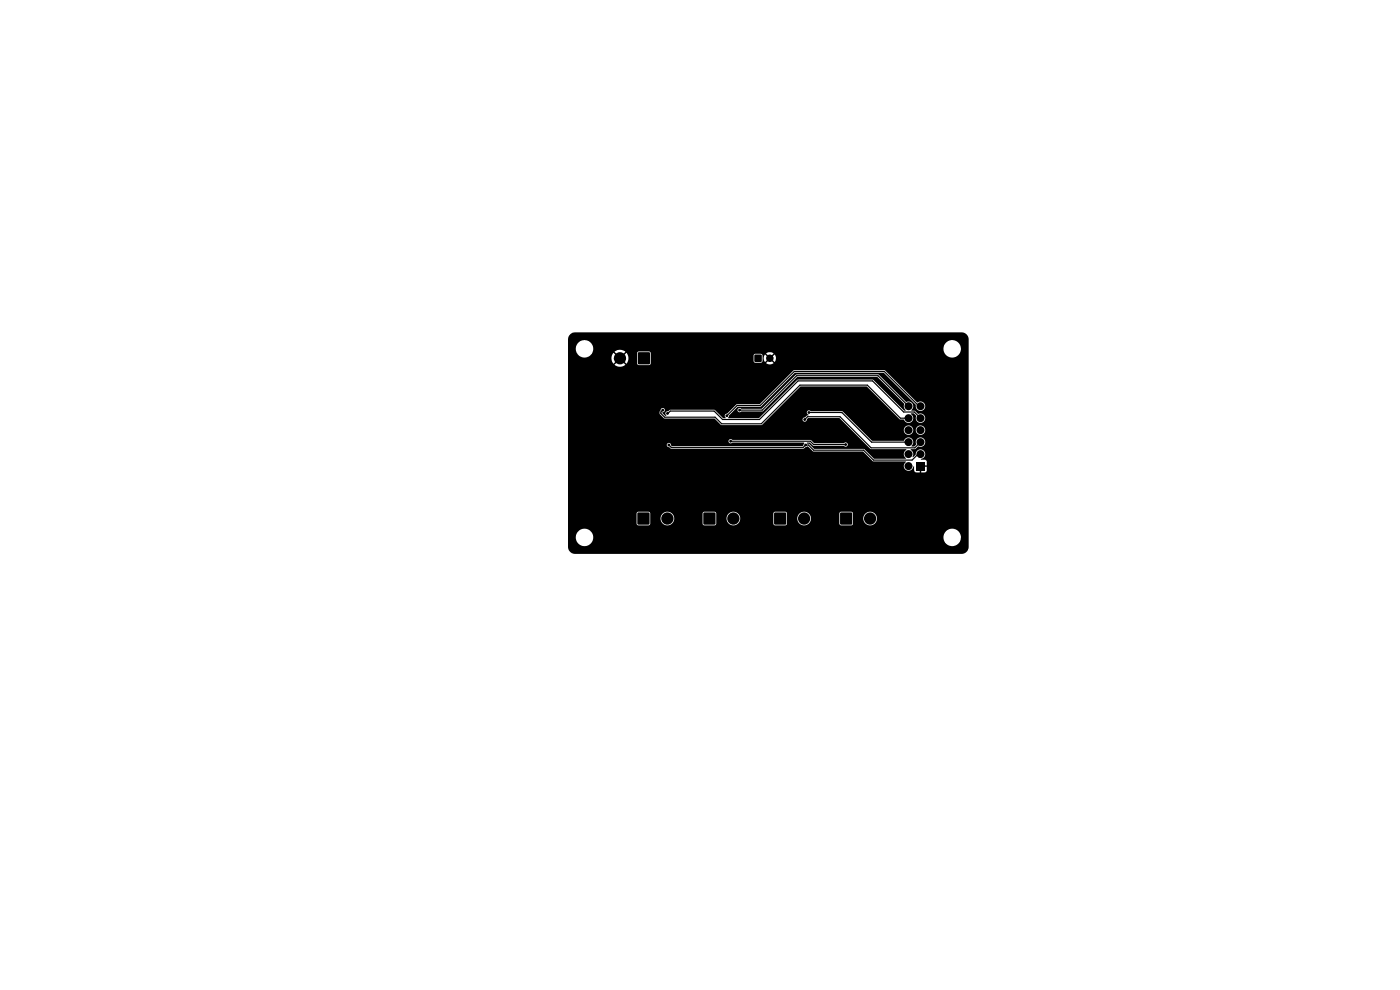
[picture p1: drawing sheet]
<svg xmlns="http://www.w3.org/2000/svg" width="297mm" height="210mm" viewBox="0 0 297 210" stroke-linecap="round" stroke-linejoin="round" font-family="sans-serif">
<g fill="#000">
<path d="M135.4 74.8h2.4v2.4h-2.4zM160.1 75.3h1.4v1.4h-1.4zM120.9 71l.5-.4 .6-.1h82a1.5 1.5 0 0 1 1.5 1.5v44a1.5 1.5 0 0 1-1.5 1.5h-82a1.5 1.5 0 0 1-1.5-1.5v-2.1h1.6a1.85 1.85 0 0 0 1.9 2 1.85 1.85 0 0 0 1.9-2h74.2v.2a1.85 1.85 0 0 0 2.9 1.5 1.85 1.85 0 0 0 0-3.2 1.85 1.85 0 0 0-2.9 1.5h-74.2l-.1-.3a1.85 1.85 0 0 0-1.9-1.5 1.85 1.85 0 0 0-1.8 1.8h-1.6v-5h14.5v2.2l.4 .4 2.3-.1 .2-.2 .1-1.3h2.1a1.45 1.45 0 0 0 2 1.5 1.45 1.45 0 0 0 .4-2.5h6.5v2.2l.4 .4 2.3-.1 .2-.2 .1-1.3h2.1a1.45 1.45 0 0 0 2 1.5 1.45 1.45 0 0 0 .4-2.5h7.6v2.2l.3 .4 2.3-.1 .2-.2 .1-1.3h2.1a1.45 1.45 0 0 0 2 1.5 1.45 1.45 0 0 0 .5-2.5h6.5v2.2l.3 .4 2.3-.1 .2-.2 .1-1.3h2.1a1.45 1.45 0 0 0 2 1.4 1.45 1.45 0 0 0 .4-2.4 1.45 1.45 0 0 0-2.3 .8l-.1 .2h-2.1l-.1-1.1-.3-.3h-2.2l-.3 .4h-6.6a1.45 1.45 0 0 0-2.4 1h-2.1l-.1-1.1-.3-.3h-2.2l-.3 .4h-7.6a1.45 1.45 0 0 0-1.5-.3 1.45 1.45 0 0 0-.9 1.3h-2.1l-.1-1.1-.3-.3h-2.2l-.4 .4h-6.5a1.46 1.46 0 0 0-2.4 1h-2.1l-.1-1.1-.3-.3h-2.2l-.4 .4h-14.5v-14.6h20.9a.5 .5 0 0 0 .6 .6l.3 .3h28.2l.8-.5 1.2 1.1h10.5l2.2 2.1h7a1.05 1.05 0 0 0 0 1.8 1.05 1.05 0 0 0 1.6-.8l.1 .9 .3 .4h.9v-.9h.3v.9l1.1-.1 .1-1.1h-.8v-.3h.8v-.9l-.4-.3h-.9a1.13 1.13 0 0 0 .6-1.9 1.03 1.03 0 0 0-1.1-.1 1.03 1.03 0 0 0-.6 1l-.4 .5-.2-.1a1.14 1.14 0 0 0-.4-1.6h.9l.7-.6a1.01 1.01 0 0 0 1.5-.8 1.01 1.01 0 0 0-1.2-1.1 1.01 1.01 0 0 0-.7 1.5l-.5 .4-.5-.1a1.04 1.04 0 0 0-.1-1.7 1.04 1.04 0 0 0-1.6 .6h-6.7l-2.4-2.3h9.1a1.01 1.01 0 0 0 1 1.1 1.01 1.01 0 0 0 1-1.1h.6v.1a1.01 1.01 0 0 0 1.5 .8 1.01 1.01 0 0 0 0-1.7 1.01 1.01 0 0 0-1.5 .8h-.6v-.2a1.01 1.01 0 0 0-1.1-.8 1.01 1.01 0 0 0-.9 1h-9.1l-3.9-4h-6.7a.49 .49 0 0 0-.8 .1 .49 .49 0 0 0 .3 .7l-.8 .5a.47 .47 0 0 0-.4 .5 .47 .47 0 0 0 .5 .5 .47 .47 0 0 0 .4-.6l.3-.2h6.5l6.6 6.5 7.6 .1 .1 .1a1.1 1.1 0 0 0-.1 1.9h-6.7l-2.2-2.1h-10.5l-1.1-1-.5-.2 .6-.1 .7 .7h6.5a.47 .47 0 0 0 .7 .1 .47 .47 0 0 0 0-.8 .47 .47 0 0 0-.7 .1h-6.2l-.8-.7h-16.7a.47 .47 0 0 0-.6 0 .47 .47 0 0 0 0 .7 .47 .47 0 0 0 .7-.1h15.2l.1 .1-.4 .6h-27.7l-.3-.5-.3-.2-.4 .1-.2 .3h-20.9v-7h19.4l.1 .6 .9 .9h10.6l1.5 1.4h8.6l8.2-8.2h14l7.1 6.9 .9 .1a1.04 1.04 0 0 0 1.6 .5 1.04 1.04 0 0 0-.2-1.8h.7l.5 .5a1.01 1.01 0 0 0 .7 1.5 1.01 1.01 0 0 0 1.2-1.2 1.01 1.01 0 0 0-1.5-.7l-.7-.6-.7-.1a1.25 1.25 0 0 0-.4-1.9h-.8l-5.9-5.8h-17.4l-7.3 7.3h-4.4a.47 .47 0 0 0-.6 0 .47 .47 0 0 0 0 .7 .47 .47 0 0 0 .7-.1l4.6-.1 7.3-7.2h16.9l5.7 5.7a1 1 0 0 0 .3 1.3v.1h-.3l-6.6-6.6h-16l-8.2 8.2h-6.5l.2-.6 1.8-1.8 5-.1 7.2-7.1h18.7l6.9 6.8a1.04 1.04 0 0 0 1.1 1.2 1.04 1.04 0 0 0 .8-1.4 1.04 1.04 0 0 0-1.6-.3l-6.9-6.9h-19.3l-7.2 7.2h-4.9l-2 2a.53 .53 0 0 0-.5 .4 .53 .53 0 0 0 .1 .6h-.5l-1.8-1.8h-9.5l-.3 .3a.53 .53 0 0 0-.6 .3 .53 .53 0 0 0 .1 .7h-.2l-.6-.7a.48 .48 0 0 0 .6-.4 .48 .48 0 0 0-.5-.5 .48 .48 0 0 0-.5 .5l-.2 .2h-19.4v-11.4h9.2l.1 .7 .3 .6 .9-.9 .2 .3-.8 .8 .1 .1a1.8 1.8 0 0 0 2.2-.1l-.8-.8 .2-.3 .8 .9 .1-.2a1.79 1.79 0 0 0 0-2.1h2.1v2.2l.4 .4 2.4-.1 .2-.3v-1.7h21.8v1.2l.1 .3h1.5l.3-.2v-.8h.2l.3 .9 .6-.6 .3 .2-.7 .6 .1 .1a1.3 1.3 0 0 0 1.5-.1l-.6-.6 .2-.2 .6 .6 .1-.1a1.3 1.3 0 0 0-.1-1.5l-.6 .6-.2-.2 .6-.6-.1-.1a1.3 1.3 0 0 0-1.5 .1l.7 .6-.3 .2-.6-.6-.3 .7h-.2v-.6l-.4-.3-1.3 .1-.2 .3h-21.8l-.1-.6-.2-.2-2.3-.1-.4 .4-2.2-.1-.8 .9-.2-.3 .8-.8-.2-.1a1.8 1.8 0 0 0-2.1 .1l.8 .8-.2 .3-.9-.9-.4 1.1h-9.2v-2h1.6v.2a1.85 1.85 0 0 0 2 1.8 1.85 1.85 0 0 0 1.8-2h74.2v.2a1.85 1.85 0 0 0 2.9 1.5 1.85 1.85 0 0 0 0-3.2 1.85 1.85 0 0 0-2.9 1.5h-74.2l-.1-.3a1.85 1.85 0 0 0-1.9-1.5 1.85 1.85 0 0 0-1.8 1.8h-1.6v-2.1zM143.8 89.6h4.4v2.8h-4.4zM172.8 89.6h4.4v2.8h-4.4zM194.4 98h1.7v1.7h-1.7zM135.3 108.8h2.4v2.4h-2.4zM149.3 108.8h2.4v2.4h-2.4zM164.3 108.8h2.4v2.4h-2.4zM178.3 108.8h2.4v2.4h-2.4z"/>
<circle cx="131.5" cy="76" r="1.3"/>
<circle cx="163.3" cy="76" r=".8"/>
<circle cx="176.1" cy="76.1" r=".4"/>
<circle cx="138.9" cy="96.1" r=".4"/>
<circle cx="140.6" cy="87" r=".3"/>
<circle cx="141.6" cy="87.7" r=".3"/>
<circle cx="141.9" cy="94.4" r=".3"/>
<circle cx="143" cy="83.6" r=".4"/>
<circle cx="144.2" cy="92" r=".4"/>
<circle cx="144.2" cy="90" r=".4"/>
<circle cx="144.2" cy="91" r=".4"/>
<circle cx="144.5" cy="80.6" r=".4"/>
<circle cx="145.3" cy="83.5" r=".4"/>
<circle cx="145.4" cy="92" r=".4"/>
<circle cx="145.4" cy="90" r=".4"/>
<circle cx="145.4" cy="91" r=".4"/>
<circle cx="146.6" cy="92" r=".4"/>
<circle cx="146.6" cy="90" r=".4"/>
<circle cx="146.6" cy="91" r=".4"/>
<circle cx="147.8" cy="92" r=".4"/>
<circle cx="147.8" cy="90" r=".4"/>
<circle cx="147.8" cy="91" r=".4"/>
<circle cx="152.8" cy="96.3" r=".4"/>
<circle cx="154.2" cy="88.2" r=".3"/>
<circle cx="155" cy="93.6" r=".3"/>
<circle cx="156.9" cy="87" r=".3"/>
<circle cx="167.9" cy="96.1" r=".4"/>
<circle cx="170.7" cy="89" r=".3"/>
<circle cx="170.9" cy="94.4" r=".3"/>
<circle cx="171.6" cy="87.5" r=".3"/>
<circle cx="172" cy="83.6" r=".4"/>
<circle cx="173.2" cy="92" r=".4"/>
<circle cx="173.2" cy="90" r=".4"/>
<circle cx="173.2" cy="91" r=".4"/>
<circle cx="174.3" cy="83.5" r=".4"/>
<circle cx="174.4" cy="92" r=".4"/>
<circle cx="174.4" cy="90" r=".4"/>
<circle cx="174.4" cy="91" r=".4"/>
<circle cx="175.6" cy="92" r=".4"/>
<circle cx="175.6" cy="91" r=".4"/>
<circle cx="175.6" cy="90" r=".4"/>
<circle cx="176.8" cy="92" r=".4"/>
<circle cx="176.8" cy="91" r=".4"/>
<circle cx="176.8" cy="90" r=".4"/>
<circle cx="179.4" cy="94.3" r=".3"/>
<circle cx="181.6" cy="98.7" r=".4"/>
<circle cx="192.7" cy="96.3" r=".85"/>
<circle cx="192.7" cy="91.2" r=".85"/>
<circle cx="192.7" cy="86.2" r=".85"/>
<circle cx="192.7" cy="98.9" r=".85"/>
<circle cx="192.7" cy="93.8" r=".85"/>
<circle cx="192.7" cy="88.7" r=".85"/>
<circle cx="195.3" cy="91.2" r=".85"/>
<circle cx="195.3" cy="88.7" r=".85"/>
<circle cx="195.3" cy="93.8" r=".85"/>
<circle cx="195.3" cy="96.3" r=".85"/>
<circle cx="195.3" cy="86.2" r=".85"/>
<circle cx="141.6" cy="110" r="1.3"/>
<circle cx="155.6" cy="110" r="1.3"/>
<circle cx="170.6" cy="110" r="1.3"/>
<circle cx="184.6" cy="110" r="1.3"/>
</g>
<path d="M140.6 87l-.4 .4v.3l.8 .8h10.7l1.4 1.4h8.4l8.2-8.2h14.3l7 7h1.7M141.6 87.7l.6-.5h9.3l1.8 1.8h7.8l8.2-8.2h15.8l6.6 6.6h2.3l1.3 1.3M141.9 94.4l.5 .5h28l.5-.5h.6l1.1 1.1h10.6l2.1 2.1h8.2l1.3-1.3h.5M155 93.6h16.9l.7 .7h6.8M170.7 89l.6-.6h6.9l6.6 6.6h9.3l1.2-1.2M171.6 87.5h7l6.3 6.3h7.8M192.7 86.2l-6.4-6.5h-17.3l-7.3 7.3h-4.8M195.3 86.2h-.3l-7.4-7.4h-19.1l-7.2 7.2h-4.9l-2.2 2.2" fill="none" stroke="#000" stroke-width=".25"/>
</svg>
